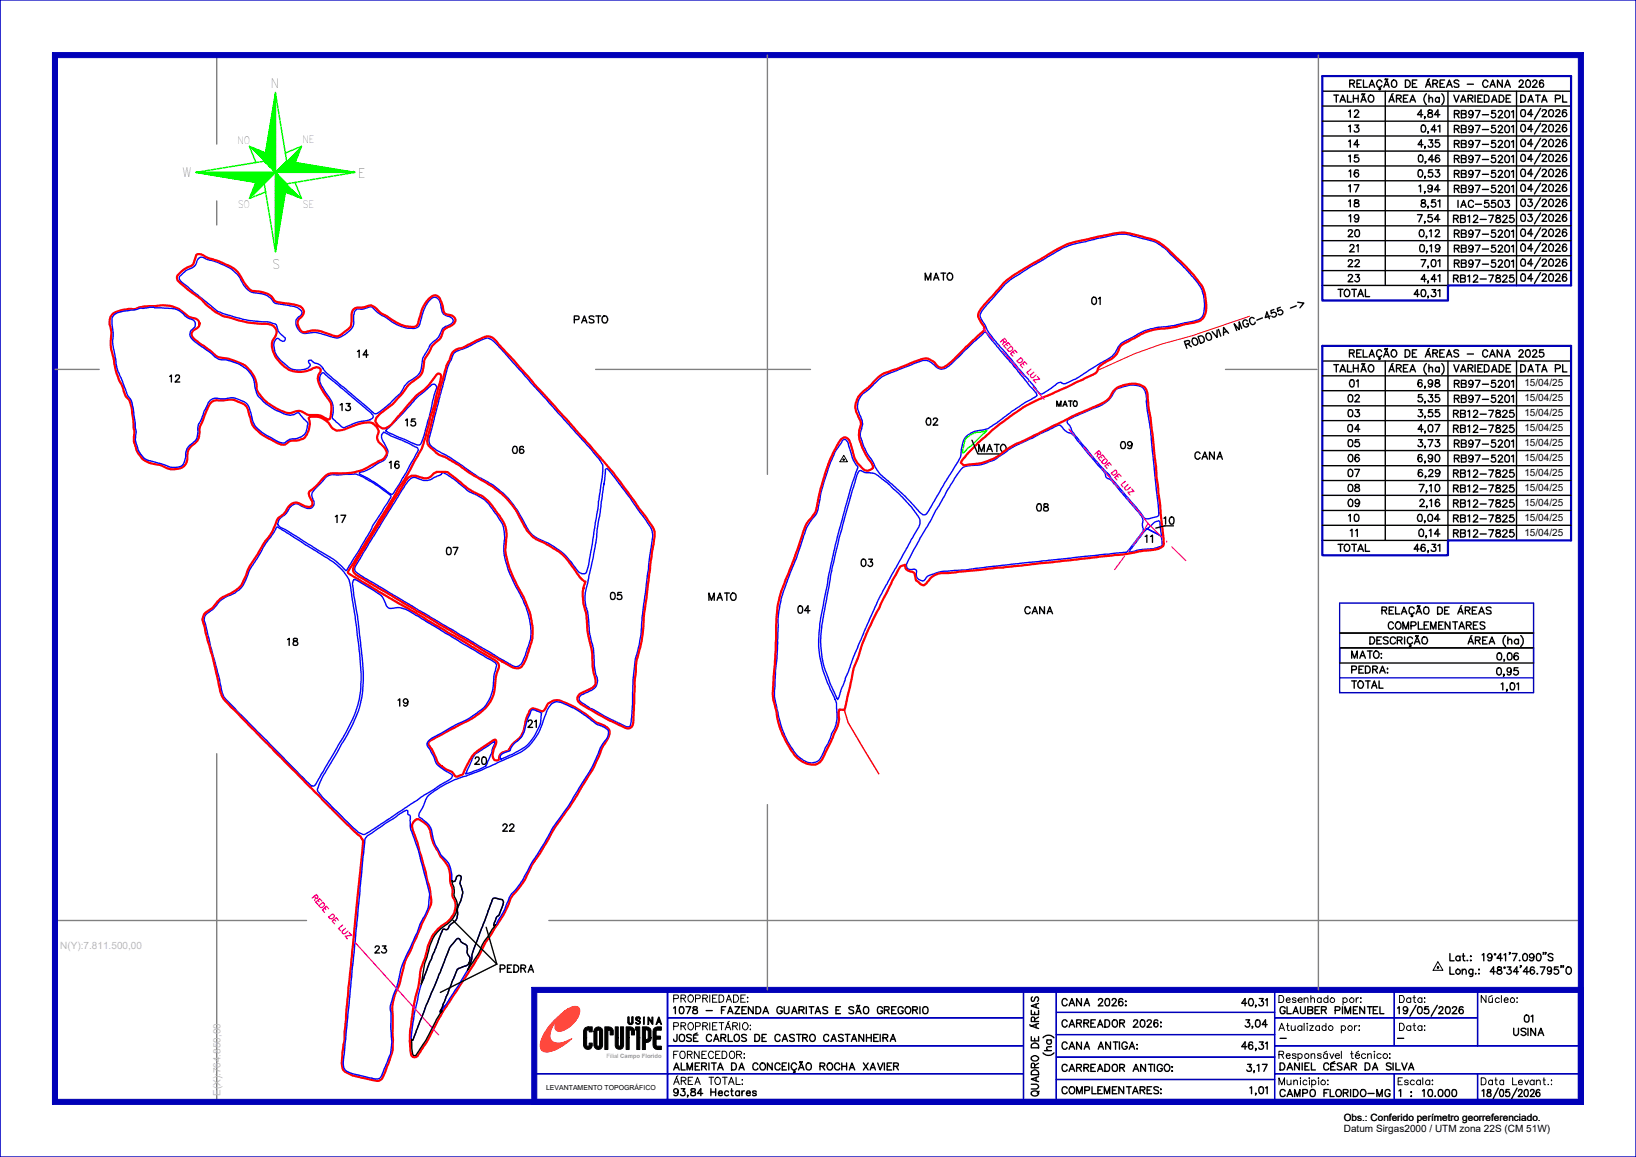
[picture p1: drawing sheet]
<svg xmlns="http://www.w3.org/2000/svg" width="297mm" height="210mm" viewBox="0 0 297 210" stroke-linecap="round" stroke-linejoin="round" font-family="sans-serif">
<defs><g id="words">
<g font-size="2.4">
<text x="49.1" y="16">N</text>
<text x="33.1" y="32.1">W</text>
<text x="65" y="32.4">E</text>
<text x="49.4" y="48.8">S</text>
</g>
<g font-size="1.9">
<text x="43.1" y="26.1">NO</text>
<text x="54.9" y="26">NE</text>
<text x="43.2" y="37.7">SO</text>
<text x="54.9" y="37.7">SE</text>
</g>
<g font-size="1.8">
<text x="245" y="15.8">RELAÇÃO DE ÁREAS - CANA 2026</text>
<text x="242.1" y="18.5">TALHÃO</text>
<text x="244.8" y="21.3">12</text>
<text x="244.8" y="24">13</text>
<text x="252.1" y="18.5">ÁREA (ha)</text>
<text x="257.3" y="21.3">4,84</text>
<text x="258" y="24">0,41</text>
<text x="263.9" y="18.5">VARIEDADE</text>
<text x="264" y="21.4">RB97-5201</text>
<text x="276.1" y="18.5">DATA PL</text>
<text x="276.1" y="21.2">04/2026</text>
<text x="276.1" y="23.9">04/2026</text>
<text x="244.8" y="26.7">14</text>
<text x="244.8" y="29.4">15</text>
<text x="257.4" y="26.7">4,35</text>
<text x="257.5" y="29.4">0,46</text>
<text x="264" y="29.5">RB97-5201</text>
<text x="264" y="26.8">RB97-5201</text>
<text x="264" y="24.1">RB97-5201</text>
<text x="276.1" y="26.6">04/2026</text>
<text x="276.1" y="29.3">04/2026</text>
<text x="244.8" y="34.8">17</text>
<text x="244.9" y="32.1">16</text>
<text x="257.4" y="32.1">0,53</text>
<text x="257.6" y="34.8">1,94</text>
<text x="264" y="32.2">RB97-5201</text>
<text x="264" y="34.9">RB97-5201</text>
<text x="276.1" y="32">04/2026</text>
<text x="276.1" y="34.7">04/2026</text>
<text x="244.8" y="37.5">18</text>
<text x="244.9" y="40.3">19</text>
<text x="257.3" y="40.3">7,54</text>
<text x="258" y="37.6">8,51</text>
<text x="263.9" y="40.4">RB12-7825</text>
<text x="264.7" y="37.6">IAC-5503</text>
<text x="276.1" y="37.5">03/2026</text>
<text x="276.1" y="40.2">03/2026</text>
<text x="244.7" y="43">20</text>
<text x="245" y="45.7">21</text>
<text x="257.6" y="43">0,12</text>
<text x="257.7" y="45.7">0,19</text>
<text x="264" y="43.1">RB97-5201</text>
<text x="264" y="45.8">RB97-5201</text>
<text x="276.1" y="42.9">04/2026</text>
<text x="276.1" y="45.6">04/2026</text>
<text x="168" y="50.8">MATO</text>
<text x="242.9" y="53.8">TOTAL</text>
<text x="244.7" y="48.4">22</text>
<text x="244.7" y="51.1">23</text>
<text x="256.7" y="53.8">40,31</text>
<text x="258" y="48.4">7,01</text>
<text x="258" y="51.1">4,41</text>
<text x="263.9" y="51.2">RB12-7825</text>
<text x="264" y="48.5">RB97-5201</text>
<text x="276.1" y="48.3">04/2026</text>
<text x="276.1" y="51">04/2026</text>
<text x="104.3" y="58.6">PASTO</text>
<text x="198.2" y="55.3">01</text>
<text x="64.9" y="64.9">14</text>
<text x="215.5" y="63.2" transform="rotate(-20 215.5 63.2)">RODOVIA M GC-455 -&gt;</text>
<text x="245" y="64.8">RELAÇÃO DE ÁREAS - CANA 2025</text>
<text x="30.8" y="69.3">12</text>
<text x="242.1" y="67.5">TALHÃO</text>
<text x="245" y="70.2">01</text>
<text x="252.1" y="67.5">ÁREA (ha)</text>
<text x="257.4" y="70.2">6,98</text>
<text x="263.9" y="67.5">VARIEDADE</text>
<text x="264" y="70.3">RB97-5201</text>
<text x="276.1" y="67.5">DATA PL</text>
<text x="276.7" y="70.1">15/04/25</text>
<text x="61.7" y="74.5">13</text>
<text x="73.6" y="77.3">15</text>
<text x="168.1" y="77.2">02</text>
<text x="244.7" y="72.9">02</text>
<text x="244.7" y="75.6">03</text>
<text x="257.4" y="72.9">5,35</text>
<text x="257.4" y="75.6">3,55</text>
<text x="263.9" y="75.7">RB12-7825</text>
<text x="264" y="73">RB97-5201</text>
<text x="276.7" y="72.8">15/04/25</text>
<text x="276.7" y="75.6">15/04/25</text>
<text x="93" y="82.3">06</text>
<text x="177.7" y="82">MATO</text>
<text x="203.4" y="81.4">09</text>
<text x="216.9" y="83.4">CANA</text>
<text x="244.7" y="78.4">04</text>
<text x="244.7" y="81.1">05</text>
<text x="244.7" y="83.8">06</text>
<text x="257.4" y="78.4">4,07</text>
<text x="257.4" y="81.1">3,73</text>
<text x="257.4" y="83.8">6,90</text>
<text x="263.9" y="78.5">RB12-7825</text>
<text x="264" y="81.2">RB97-5201</text>
<text x="264" y="83.9">RB97-5201</text>
<text x="276.7" y="78.3">15/04/25</text>
<text x="276.7" y="81">15/04/25</text>
<text x="276.7" y="83.7">15/04/25</text>
<text x="70.7" y="85">16</text>
<text x="244.7" y="86.5">07</text>
<text x="244.7" y="89.2">08</text>
<text x="257.5" y="86.5">6,29</text>
<text x="257.6" y="89.2">7,10</text>
<text x="263.9" y="86.6">RB12-7825</text>
<text x="263.9" y="89.3">RB12-7825</text>
<text x="276.7" y="86.4">15/04/25</text>
<text x="276.7" y="89.1">15/04/25</text>
<text x="60.9" y="94.8">17</text>
<text x="188.2" y="92.8">08</text>
<text x="211.3" y="95.1">10</text>
<text x="244.7" y="91.9">09</text>
<text x="244.8" y="94.6">10</text>
<text x="257.3" y="94.6">0,04</text>
<text x="257.7" y="91.9">2,16</text>
<text x="263.9" y="92">RB12-7825</text>
<text x="263.9" y="94.7">RB12-7825</text>
<text x="276.7" y="91.8">15/04/25</text>
<text x="276.7" y="94.6">15/04/25</text>
<text x="81" y="100.7">07</text>
<text x="207.9" y="98.4">11</text>
<text x="242.9" y="100.1">TOTAL</text>
<text x="245.1" y="97.4">11</text>
<text x="256.7" y="100.1">46,31</text>
<text x="257.6" y="97.4">0,14</text>
<text x="263.9" y="97.5">RB12-7825</text>
<text x="276.7" y="97.3">15/04/25</text>
<text x="156.3" y="102.8">03</text>
<text x="110.8" y="108.8">05</text>
<text x="128.7" y="109">MATO</text>
<text x="144.9" y="111.3">04</text>
<text x="186.1" y="111.4">CANA</text>
<text x="250.9" y="111.4">RELAÇÃO DE ÁREAS</text>
<text x="52.2" y="117.1">18</text>
<text x="245.4" y="119.5">MATO:</text>
<text x="248.7" y="116.9">DESCRIÇÃO</text>
<text x="252" y="114.2">COMPLEMENTARES</text>
<text x="266.5" y="116.9">ÁREA (ha)</text>
<text x="271.8" y="119.8">0,06</text>
<text x="245.4" y="124.9">TOTAL</text>
<text x="245.4" y="122.2">PEDRA:</text>
<text x="271.7" y="122.5">0,95</text>
<text x="272.5" y="125.2">1,01</text>
<text x="72.3" y="128.2">19</text>
<text x="95.8" y="132">21</text>
<text x="86.2" y="138.7">20</text>
<text x="91.3" y="150.9">22</text>
<text x="68" y="173">23</text>
<text x="90.8" y="176.5">PEDRA</text>
<text x="263.2" y="174.4">Lat.: 19°41'7.090&quot;S</text>
<text x="263.2" y="176.8">Long.: 48°34'46.795&quot;O</text>
<text x="122.3" y="184">1078 - FAZENDA GUARITAS E SÃO GREGORIO</text>
<text x="122.3" y="181.9">PROPRIEDADE:</text>
<text x="192.8" y="182.6">CANA 2026:</text>
<text x="225.4" y="182.6">40,31</text>
<text x="232.2" y="182">Desenhado por:</text>
<text x="232.4" y="184">GLAUBER PIMENTEL</text>
<text x="253.7" y="184">19/05/2026</text>
<text x="254.1" y="182">Data:</text>
<text x="268.9" y="182">Núcleo:</text>
<text x="276.7" y="185.5">01</text>
<text x="122.3" y="189">JOSÉ CARLOS DE CASTRO CASTANHEIRA</text>
<text x="122.3" y="186.9">PROPRIETÁRIO:</text>
<text x="190.9" y="191.6" transform="rotate(-90 190.9 191.6)">(ha)</text>
<text x="192.8" y="186.4">CARREADOR 2026:</text>
<text x="192.8" y="190.4">CANA ANTIGA:</text>
<text x="225.4" y="190.4">46,31</text>
<text x="226" y="186.4">3,04</text>
<text x="232.2" y="187">Atualizado por:</text>
<text x="232.4" y="189">-</text>
<text x="253.7" y="189">-</text>
<text x="254.1" y="187">Data:</text>
<text x="274.8" y="188">USINA</text>
<text x="122.3" y="194.2">ALMERITA DA CONCEIÇÃO ROCHA XAVIER</text>
<text x="122.3" y="192.1">FORNECEDOR:</text>
<text x="122.3" y="196.8">ÁREA TOTAL:</text>
<text x="192.8" y="194.5">CARREADOR ANTIGO:</text>
<text x="226.3" y="194.5">3,17</text>
<text x="232.2" y="192.1">Responsável técnico:</text>
<text x="232.2" y="196.9">Municipio:</text>
<text x="232.4" y="194.2">DANIEL CÉSAR DA SILVA</text>
<text x="253.8" y="196.9">Escala:</text>
<text x="268.9" y="196.9">Data Levant.:</text>
<text x="122.3" y="198.9">93,84 Hectares</text>
<text x="188.5" y="198.9" transform="rotate(-90 188.5 198.9)">QUADRO DE ÁREAS</text>
<text x="192.8" y="198.5">COMPLEMENTARES:</text>
<text x="226.9" y="198.5">1,01</text>
<text x="232.4" y="199">CAMPO FLORIDO-MG</text>
<text x="244" y="203.4">Obs.: Conferido perímetro georreferenciado.</text>
<text x="254" y="199">1 : 10.000</text>
<text x="269.1" y="199">18/05/2026</text>
<text x="244" y="205.5">Datum Sirgas2000 / UTM zona 22S (CM 51W)</text>
</g>
<g font-size="1.8" fill="#bababa">
<text x="10.9" y="172.2">N(Y):7.811.500,00</text>
<text x="40" y="198.9" transform="rotate(-90 40 198.9)">E(X):764.850,00</text>
</g>
<g font-size="1.4" fill="#f0f">
<text x="181.6" y="62.1" transform="rotate(49 181.6 62.1)">REDE DE LUZ</text>
<text x="198.8" y="82.4" transform="rotate(49 198.8 82.4)">REDE DE LUZ</text>
<text x="56.7" y="163" transform="rotate(49 56.7 163)">REDE DE LUZ</text>
</g>
<text font-size="1.4" x="191.8" y="73.8">MATO</text>
<text font-size="1.3" x="99.1" y="197.8">LEVANTAMENTO TOPOGRÁFICO</text>
<text font-size="1.1" fill="#989898" x="110.1" y="192.1">Filial Campo Florido</text>
</g></defs>
<!-- layer: 0114001078006 -->
<path d="M82.5 64.1l5-2.4a1.81 1.81 0 0 1 2.5 .6l15 16.7a40.2 40.2 0 0 1 4.4 5.3 33.7 33.7 0 0 1-.8 6.8l-.1 1.3-1.1 6.9a18.2 18.2 0 0 1-1.1 4.7 1.29 1.29 0 0 1-1.6-.6 13.3 13.3 0 0 0-7.2-5.7 5.6 5.6 0 0 1-2.4-3.1 16.8 16.8 0 0 0-8.5-8.1l-2-1.5a29.7 29.7 0 0 0-5.1-3.2 2.53 2.53 0 0 1-1.7-1.9l2.3-8.8a30.2 30.2 0 0 1 2.2-6.8z" fill="none" stroke="#00f" stroke-width=".25"/>
<!-- layer: 0114001078005 -->
<path d="M110 85.1l.2-.1 .8 .9 5.9 8a6.9 6.9 0 0 1 1.6 3.2l-1.9 14.9a32 32 0 0 1-1.3 8l-.4 3.2-.1 4.5a14.2 14.2 0 0 1-.5 4.1 1.69 1.69 0 0 1-1.6-.4l-2.6-1.3-2.5-1.4-.5-.1-1-.7a1.17 1.17 0 0 1-.9-1.4l.4-.4 1.4-.6a2.05 2.05 0 0 0 1.1-3.2l-.1-.9a23.5 23.5 0 0 0-.9-6.3l-.2-2a7.7 7.7 0 0 0-.6-3 9.6 9.6 0 0 1 .5-4.7l.5-2.5a54 54 0 0 0 1.3-8.3l.4-1.7z" fill="none" stroke="#00f" stroke-width=".25"/>
<!-- layer: 0114001078007 -->
<path d="M74 87.4a1.46 1.46 0 0 1 2.3-.4 2.68 2.68 0 0 0 2.7-.4l1-.4 .3-.5a22.7 22.7 0 0 1 5 3.6 7.8 7.8 0 0 1 4.6 3.8l.3 .5a6.4 6.4 0 0 1 1.3 5.5 14.3 14.3 0 0 0 1.8 6.7 20 20 0 0 1 3 7.9l.1 .7a7.2 7.2 0 0 1-.8 3.7l-.5 1.5a1.43 1.43 0 0 1-.9 1.2 1.43 1.43 0 0 1-1.5-.2l-26.5-15.7a3.8 3.8 0 0 1-1.8-1.5l.1-.6 2.5-4.3z" fill="none" stroke="#00f" stroke-width=".25"/>
<!-- layer: 0114001078004 -->
<path d="M152.9 80a.55 .55 0 0 1 .6-.2 .55 .55 0 0 1 .4 .4l.1 .3a10.7 10.7 0 0 0 1.3 3.7 .82 .82 0 0 1 .2 1.3l-1.1 3.2-2.4 8.7-1.5 6.7-.7 3.7a41.1 41.1 0 0 0-1.2 9.5 26.8 26.8 0 0 0 3.2 10l.1 .3a11.6 11.6 0 0 1-.2 4.2l-2.2 4.8a2.39 2.39 0 0 1-4.1 1.1 10.5 10.5 0 0 1-2.6-3.6 26.6 26.6 0 0 1-2.2-8.4l.6-9a33.7 33.7 0 0 1 .6-7.6l.4-1.6 1.2-3.3a44.1 44.1 0 0 0 2.5-7 9.9 9.9 0 0 1 2.3-3.9l.2-.5a42.1 42.1 0 0 1 3.5-11.2l.8-1.2z" fill="none" stroke="#00f" stroke-width=".25"/>
<!-- layer: 0114001078003 -->
<path d="M155.9 85.5l.3-.1a5.9 5.9 0 0 0 2.6 .5l2.3 1.7 1.9 1.9 2.5 2.6 .5 .8a2.58 2.58 0 0 1 .9 2.6l-7.5 13.5-4.4 10.2-2.9 7.8a30.3 30.3 0 0 1-2.9-7.7 27.4 27.4 0 0 1 .8-10.1l1.1-6.1 1.3-5.6 2.4-8.6 .8-2.6z" fill="none" stroke="#00f" stroke-width=".25"/>
<!-- layer: 0114001078002 -->
<path d="M156.6 71.5l1.8-1.5a8.2 8.2 0 0 1 4.5-2.8l3.6-1.4a2.43 2.43 0 0 1 3.3 .6 1.57 1.57 0 0 0 2.4 .1l4.7-4.5 1.7-1.6 .3-.1 5.7 6.8 2.5 3.1a3.2 3.2 0 0 1 1.1 1.6l-4.4 2.8-2.9 2.2a5.8 5.8 0 0 1-2.3 1.2l-1.1 .2a3.3 3.3 0 0 0-2.9 3.1 5.3 5.3 0 0 1-1.4 3.6l-5 8.4a.74 .74 0 0 1-1.1-.2l-.7-.8a59.1 59.1 0 0 0-6.7-6.4l-.7-1-.6-1.1a10.5 10.5 0 0 1-2.2-5.1l.2-.7a3.4 3.4 0 0 0-.4-3 3.1 3.1 0 0 1 .6-3.5z" fill="none" stroke="#00f" stroke-width=".25"/>
<!-- layer: 0114001078001 -->
<path d="M182.4 51.6l1.5-1.2 5-3a22.2 22.2 0 0 1 6.7-3.3l4.3-.9a12.6 12.6 0 0 1 5.1-.6l.6 .2a21.1 21.1 0 0 1 4.6 1.4 27.2 27.2 0 0 1 4.5 4.1l.9 .9a14.1 14.1 0 0 1 2.7 3.6l.1 .3a6.7 6.7 0 0 1-.2 4.4v.1a6.1 6.1 0 0 1-3.2 1l-2.8 .6a12.5 12.5 0 0 0-7.1 2.3l-.3 .1a3.9 3.9 0 0 0-2.4 2.5l-.7 .7-3.7 2.2a15.9 15.9 0 0 1-4.8 2.6h-.1a.92 .92 0 0 0-1.5 .3l-1.8 1.2a.95 .95 0 0 1-.9 .4l-.6-.5-1.6-2.2-5.4-6.2a13.3 13.3 0 0 1-2.8-4l-.2-.4a1.4 1.4 0 0 1 .3-2.2z" fill="none" stroke="#00f" stroke-width=".25"/>
<!-- layer: MATO -->
<path d="M175.3 79.6l.5-.4a3.4 3.4 0 0 1 2.5-.8l.8-.3-2.5 2.6-1.8 1.5v-.8z" fill="none" stroke="#0f0" stroke-width=".25"/>
<!-- layer: 0114001078 -->
<path d="M82.1 64l.8-.6 1.1-.3 2.5-1.3a4 4 0 0 1 2.5-.7 4.6 4.6 0 0 1 1.8 1.7l12.4 13.7 6 6.9a89.4 89.4 0 0 1 7.2 9.3l1 1.4a5.5 5.5 0 0 1 1.4 2.9l-1.8 14.1a31.7 31.7 0 0 1-1.5 9l-.3 4-.2 6.3a1.33 1.33 0 0 1-1.1 1.8l-3.3-1.4-3.7-2.1a3.7 3.7 0 0 1-2.1-1.8 1.46 1.46 0 0 1 1.3-1.4 2.93 2.93 0 0 0 2-1.5v-.7a13.6 13.6 0 0 1-.6-4.6l-.8-3.8-.4-3.8a8.8 8.8 0 0 1-.4-4.6l.4-.9h-.2a6.1 6.1 0 0 1-1.8-2.3 13.6 13.6 0 0 0-6.9-5.4l-1.1-.9a15.3 15.3 0 0 1-2.6-4.2 18.4 18.4 0 0 0-7-6.1l-1.8-1.1-1.7-1.2-2.3-1.4a5.3 5.3 0 0 1-2.6-1.6 1.89 1.89 0 0 1-.6-2.5l2.2-8.4a32.5 32.5 0 0 1 2.1-6.2zM156.1 71.6l1.6-1.2 .9-1.1a6 6 0 0 1 3.4-2.1l3.4-1.3a5.8 5.8 0 0 1 3.1-.8l.9 .5 .7 .7a1.26 1.26 0 0 0 1.9-.1l6.3-6a.76 .76 0 0 0 .1-1.3l-.2-.3a1.83 1.83 0 0 1-.4-2.1l.8-1.1 2.7-2.9a16.2 16.2 0 0 1 5.3-4.1l3.6-2.1a14.8 14.8 0 0 1 7.3-2.9l3.1-.7a9.2 9.2 0 0 1 5.3-.1l1.6 .4a8.8 8.8 0 0 1 5.4 3.1 32.6 32.6 0 0 1 5.5 6.1 9 9 0 0 1 .4 4.7 2.36 2.36 0 0 1-2.3 1.7l-.8 .2a30.9 30.9 0 0 1-6.2 1 27.3 27.3 0 0 0-5.4 2.5l-.9 .8a3.5 3.5 0 0 1-2.3 2.5 2.7 2.7 0 0 0-1.8 1.9l-.1 .2-2.4 1.2-7.8 3.5a38 38 0 0 0-8.5 5.6l-1.2 1a29.5 29.5 0 0 0-4.7 5l.6 .5 .4-.1a10.9 10.9 0 0 0 7.5-2.9l1.7-1 3.8-1.8 6.3-3.2 2.9-1.2a11.2 11.2 0 0 0 3.8-2.1 3.7 3.7 0 0 1 3.7-2.5 2.78 2.78 0 0 1 3.1 1.2l1 7.8 .7 6v1.9l.7 5.3 .7 6.8-.2 .4a5 5 0 0 1-3.3 .8 63.8 63.8 0 0 1-9.4 1.3l-16.3 1.8-10.8 1a3.4 3.4 0 0 0-3.1 1.9 .91 .91 0 0 1-1.5-.2l-.4-.3-.2-1.2a2.03 2.03 0 0 0-1.3-.7l-.4-.4-.1-.6-.9 .3-1.4 2.6-2.8 5.6a47.1 47.1 0 0 0-3.6 8.8 16.4 16.4 0 0 0-1.3 4.9l-1 4.2-.9-.1-.1 .3a6.1 6.1 0 0 1-1 4.3l-1.1 2.4a7 7 0 0 1-1.6 2.7 3 3 0 0 1-3.1-.4 9.9 9.9 0 0 1-3.2-4.4 13.7 13.7 0 0 1-1.4-4.8 10.1 10.1 0 0 1-.5-5.5l.4-5.9a41.9 41.9 0 0 1 .7-9l.3-1.1 2.3-5.8 1.6-4.5a6.4 6.4 0 0 1 1.8-3.4 4.3 4.3 0 0 0 1-2.6l.3-1.7a29.2 29.2 0 0 1 3.9-9.7 .87 .87 0 0 1 .9-.3 .87 .87 0 0 1 .7 .8l.4 1.4a4.8 4.8 0 0 0 2.6 3.8l.9-.3a.48 .48 0 0 0 .3-.4 .48 .48 0 0 0-.2-.4l-.2-.4a10.5 10.5 0 0 1-2.2-5.1l.3-1.5a2.09 2.09 0 0 0-.4-1.8 3.4 3.4 0 0 1 .3-3.9zM74.1 86.7a2.2 2.2 0 0 1 2.3 0 1.76 1.76 0 0 0 2.3-.8 3.5 3.5 0 0 1 2.8-.1l2.1 1.7a12 12 0 0 0 4.1 2.6 17.1 17.1 0 0 1 4.1 5.5 12.3 12.3 0 0 1-.1 4.2 22.2 22.2 0 0 0 3.4 8.6 13.8 13.8 0 0 1 1.4 7.9l-.5 1.6a6.6 6.6 0 0 1-1.5 3.3 2.63 2.63 0 0 1-2.6-.7l-25.7-15.2a4.4 4.4 0 0 1-2.1-1.7v-.1a11.4 11.4 0 0 1 2-4l5.1-8.3z" fill="none" stroke="#f00" stroke-width=".4"/>
<!-- layer: ESTRADA -->
<path d="M226.8 57.4l-10.4 3.6-5.6 1.5-4.8 1.7-6.8 3.1" fill="none" stroke="#f00" stroke-width=".18"/>
<path d="M153.3 128.9l.6 2.2 5.6 9.4" fill="none" stroke="#f00" stroke-width=".25"/>
<!-- layer: TEXTO -->
<path d="M153 83.4h.2zM153.1 83.4l.1-.1v.1zM153.1 83.5l.1-.1zM153.2 82.6l.6 1.2h-1.3zM153.2 83.3v.1zM153.2 83.4h.1zM153.2 83.4h.1l-.1 .1zM153.2 83.4v.1z" fill="none" stroke="#000" stroke-width=".18"/>
<path d="M153 83.4h.2zM153.1 83.4l.1-.1v.1zM153.2 83.3v.1zM153.2 83.4h.1zM153.2 83.4h.1l-.1 .1zM153.2 83.4v.1zM153.1 83.5l.1-.1zM153 83.4h.2l-.1 .1z" fill="#000"/>
<!-- layer: QUADRO_DE_AREAS_CANA_2025 -->
<g fill="none" stroke="#000" stroke-width=".25">
<path d="M240.1 16.6h45.1M240.1 19.2h45.1M251.5 16.6v35.2M262.9 16.6v35.2h-22.8M275.3 16.6v35.2M240.1 22h45.1M240.1 24.7h45.1M240.1 27.4h45.1M240.1 30.1h45.1M240.1 32.8h45.1M240.1 35.6h45.1M240.1 38.2h45.1"/>
<path d="M240.1 41h45.1M240.1 43.7h45.1M240.1 46.4h45.1"/>
</g>
<path d="M240.1 13.8h45.1v38h-22.3v2.8h-22.8z" fill="none" stroke="#0000b8" stroke-width=".4"/>
<!-- layer: 0114001078008 -->
<path d="M174.4 85.2a2.81 2.81 0 0 1 2.4-.7 10 10 0 0 0 5.5-2.2 18.2 18.2 0 0 1 5.1-2.8l4.2-2.1a.79 .79 0 0 1 1.4 .3l.4 .5 .6 .3a2.61 2.61 0 0 1 1.7 1.6l4 4.7a2.74 2.74 0 0 1 1.1 1.8l.1 .2a3 3 0 0 1 1.6 1.2l3.9 4.7a2.35 2.35 0 0 1 1 2.1v.6a1.3 1.3 0 0 1-.4 1.7l-1.8 2.4a1.41 1.41 0 0 1-1.6 .8l-23.9 2.6a63.5 63.5 0 0 1-8.8 .8l-.7 .2a3.9 3.9 0 0 0-2.1 1 .84 .84 0 0 1-1.5 .1 1.85 1.85 0 0 1-.2-1.4l-.3-.3a1.35 1.35 0 0 1-1.5-.4v-.5l1.1-2.3 5-8.8a46.3 46.3 0 0 1 3.7-6.1z" fill="none" stroke="#00f" stroke-width=".25"/>
<!-- layer: 0114001078009 -->
<path d="M193.8 76.3l1.3-.7 2.7-1.2a9 9 0 0 0 3.6-2 5.2 5.2 0 0 1 1.7-1.9 6.7 6.7 0 0 1 3.5-.5 1.87 1.87 0 0 1 1.5 2l.2 2.2a72.4 72.4 0 0 1 1.1 9.6l.9 8.3a2.3 2.3 0 0 1-.1 1.6l-.8 .2a1.84 1.84 0 0 1-1.8 .1l-.8-1.2-4.7-5.5-.7-1-1.6-1.7-3.3-4a15 15 0 0 1-2.5-3.5l-.2-.3z" fill="none" stroke="#00f" stroke-width=".25"/>
<!-- layer: 0114001078010 -->
<path d="M208.3 96l.7-.7a1.47 1.47 0 0 1 1.5-.7l.3 2.8z" fill="none" stroke="#00f" stroke-width=".25"/>
<!-- layer: 0114001078011 -->
<path d="M207.5 96.7l.8-.7 2.5 1.4 .1 1a.57 .57 0 0 1-.5 .9 5.7 5.7 0 0 1-3 .4l-2.4 .6 .2-.5z" fill="none" stroke="#00f" stroke-width=".25"/>
<!-- layer: REDE_DE_LUZ -->
<g fill="none" stroke="#f0f" stroke-width=".25">
<path d="M178.5 59.6l1.9 2.3M181.2 62.8h.1M182 63.8l4 4.5M187.6 70.2l2 2.3M194 77.9l1.2 1.3M196 80.2h.1M196.8 81.2l1.6 1.9M201.2 86.4l1.8 2.1M204.6 90.4l3.8 4.6M208.4 95l2.5 2.5M208.4 95l-.9 1.6-1.8 2.4M211.8 98.4h.1"/>
<path d="M212.7 99.3l2.6 2.4M204.1 101l-1.7 2.4M204.9 100h.1"/>
</g>
<!-- layer: 0 -->
<path d="M211.5 95.4l-1.7 .5" fill="none" stroke="#000" stroke-width=".25"/>
<!-- layer: TEXTO -->
<path d="M176.5 79.9l1 2.5h3.9" fill="none" stroke="#000" stroke-width=".25"/>
<!-- layer: 0 -->
<path d="M39.3 10v16.2M39.3 36.5v4.3M39.3 136.8v63.2M10 167.1h45.6M99.6 167.1h187.4" fill="none" stroke="#808080" stroke-width=".25"/>
<!-- layer: MARGEM -->
<path d="M0 0h297v210h-297z" fill="none" stroke="#0000b8" stroke-width=".25"/>
<path d="M9.5 9.5h277.9l-.9 1h-276.1z" fill="none" stroke="#0000b8" stroke-width=".18"/>
<path d="M9.5 9.5h277.9l-.9 1h-276.1z" fill="#0000b8"/>
<path d="M9.5 9.5l.9 1v189l-.9 .9z" fill="none" stroke="#0000b8" stroke-width=".18"/>
<path d="M9.5 9.5l.9 1v189l-.9 .9z" fill="#0000b8"/>
<path d="M10.4 199.5h276.1l.9 .9h-277.9z" fill="none" stroke="#0000b8" stroke-width=".18"/>
<path d="M10.4 199.5h276.1l.9 .9h-277.9z" fill="#0000b8"/>
<path d="M287.4 9.5v190.9l-.9-.9v-189z" fill="none" stroke="#0000b8" stroke-width=".18"/>
<path d="M287.4 9.5v190.9l-.9-.9v-189z" fill="#0000b8"/>
<!-- layer: SETA_NORTE -->
<g fill="none" stroke="#0f0" stroke-width=".25">
<path d="M50 17h.1M50 17.1h.1M50 16.9v28.8M50 17.2v.1M50 17.3l-.1 .1M50 17.5l-.1 .1M50 17.6l-.1 .1M50 17.7l-.1 .2M50 17.8l-.2 .2M50 18l-.2 .2M50 18.1l-.2 .2M50 18.2l-.2 .3"/>
<path d="M50 18.3l-.3 .3M50 18.5l-.3 .3M50 18.6l-.3 .3M50 18.7l-.3 .4M50 18.8l-.4 .4M50 19l-.4 .4M50 19.1l-.4 .5M50 19.2l-.4 .5M50 19.3l-.5 .6M50 19.5l-.5 .5M50 19.6l-.5 .6M50 19.8l-.5 .5"/>
<path d="M50 19.9l-.6 .6M35.6 31.3l12.4-2 2-12.4 2 12.4 12.4 2-12.4 2.1-2 12.3-2-12.3zM35.6 31.3h28.8M35.6 31.3h.1M35.7 31.3h.1M35.9 31.3h-.1M36 31.3l-.1 .1M36.1 31.3l-.1 .1M36.2 31.3v.1M36.4 31.3l-.1 .1M36.5 31.3l-.1 .1M36.7 31.3l-.2 .1"/>
<path d="M36.8 31.3l-.2 .2M36.9 31.3l-.2 .2M37.1 31.3l-.2 .2M37.2 31.3l-.2 .2M37.3 31.3l-.2 .2M37.4 31.3l-.2 .3M37.6 31.3l-.3 .3M37.7 31.3l-.3 .3M37.8 31.3l-.3 .3M37.9 31.3l-.3 .3M38.1 31.3l-.4 .3M38.2 31.3l-.4 .4"/>
<path d="M38.3 31.3l-.4 .4M38.4 31.3l-.4 .4M38.6 31.3l-.5 .4M38.7 31.3l-.4 .4M38.8 31.3l-.4 .4M38.9 31.3l-.4 .5M39.1 31.3l-.5 .5M39.2 31.3l-.5 .5M39.3 31.3l-.5 .5M39.4 31.3l-.5 .5M39.6 31.3l-.6 .6M39.7 31.3l-.6 .6"/>
<path d="M39.9 31.3l-.7 .6M40 31.3l-.7 .6M40.1 31.3l-.7 .6M40.2 31.3l-.7 .6M40.4 31.3l-.7 .7M40.5 31.3l-.7 .7M40.6 31.3l-.7 .7M40.7 31.3l-.7 .7M40.9 31.3l-.8 .7M41 31.3l-.8 .7M41.1 31.3l-.8 .8M41.2 31.3l-.7 .8"/>
<path d="M41.4 31.3l-.8 .8M41.5 31.3l-.8 .8M41.6 31.3l-.8 .8M41.7 31.3l-.8 .9M41.9 31.3l-.9 .9M42 31.3l-.9 .9M42.1 31.3l-.9 1M42.2 31.3l-.9 1M42.4 31.3l-1 1M42.5 31.3l-1 1M42.6 31.3l-1 1M42.7 31.3l-1 1"/>
<path d="M42.9 31.3l-1 1.1M43 31.3l-1 1.1M43.2 31.3l-1.1 1.1M43.3 31.3l-1.1 1.1M43.4 31.3l-1.1 1.1M43.5 31.3l-1.1 1.2M43.7 31.3l-1.2 1.2M43.8 31.3l-1.2 1.2M43.9 31.3l-1.2 1.2M44 31.3l-1.2 1.2M44.2 31.3l-1.3 1.2M44.3 31.3l-1.2 1.3"/>
<path d="M44.4 31.3l-1.2 1.3M44.6 31.3l-1.3 1.3M44.7 31.3l-1.3 1.3M44.8 31.3l-1.3 1.3M44.9 31.3l-1.3 1.3M45.1 31.3l-1.4 1.4M45.2 31.3l-1.4 1.4M45.3 31.3l-1.4 1.4M45.4 31.3l-1.3 1.4M45.5 26.7l2.5 2.5 2-2.1M45.6 31.3l-1.4 1.4M45.7 31.3l-1.4 1.5"/>
<path d="M45.7 26.8l2.3 2.3M45.8 31.3l-1.4 1.5M45.9 26.8l2.1 2.1M45.9 31.3l-1.4 1.5M46.1 31.3l-1.5 1.5M46.2 31.3l-1.5 1.5M46.3 27l1.7 1.7M46.4 31.3l-1.6 1.5M46.5 31.3l-1.6 1.6M46.5 27.1l1.6 1.5M46.6 31.3l-1.6 1.6M46.6 33.1l-.2 .3"/>
<path d="M46.7 31.3l-1.6 1.6M46.7 33.1l-.4 .5M46.8 33.2l-.6 .6M46.9 31.3l-1.7 1.6M46.9 27.2l1.2 1.2M47 31.3l-1.7 1.6M47.1 31.3l-1.6 1.6M47.1 27.3l1 1M47.2 31.3l-1.6 1.7M47.4 31.3l-1.7 1.7M47.5 31.3l-1.7 1.7M47.5 33.3l-1.9 1.9"/>
<path d="M47.5 27.5l.6 .6M47.6 31.3l-1.7 1.7M47.7 31.3l-1.7 1.7M47.7 27.6l.5 .4M47.9 31.3l-1.8 1.8M47.9 27.7l.3 .2M48 31.3l-1.7 1.8M48 29.3l2 2M48.1 31.3l-1.7 1.8M48.1 27.7l.1 .1M48.2 31.3l-1.7 1.8-1.2 2.9M48.2 34.8l-2.9 1.2"/>
<path d="M48.4 31.3l-1.9 1.9M48.5 31.3l-1.8 1.8M48.6 31.3l-1.8 1.9M48.7 31.3l-2.6 2.7M48.9 31.3l-2.9 2.9M49 31.3l-3.1 3.1M49.1 31.3l-3.3 3.3M49.2 31.3l-3.4 3.5M49.4 31.3l-3.7 3.7M49.5 31.3l-1.9 2M49.7 31.3l-4.2 4.1M49.8 31.3l-4.4 4.3"/>
<path d="M49.9 31.3l-4.6 4.6M50 31.3h.1M50 21.9l-1 1M50 35.7l2-2 2.1 2.1M50 20l-.6 .6M50 20.1l-.6 .7M50 20.3l-.6 .6M50 20.4l-.7 .7M50 20.5l-.7 .7M50 20.6l-.8 .8M50 20.8l-.8 .7M50 20.9l-.8 .8"/>
<path d="M50 21l-.8 .8M50 21.1l-.9 .9M50 21.3l-.9 .8M50 21.4l-.9 .9M50 21.5l-.9 .9M50 21.6l-1 1M50 21.8l-1 1M50 22l-1 1.1M50 22.1l-1.1 1.1M50 22.3l-1.1 1.1M50 22.4l-1.1 1.1M50 22.5l-1.1 1.2"/>
<path d="M50 22.6l-1.2 1.2M50 22.8l-1.2 1.2M50 22.9l-1.2 1.2M50 23.1l-1.2 1.2M50 23.2l-1.3 1.2M50 23.3l-1.3 1.3M50 23.5l-1.3 1.2M50 23.6l-1.3 1.3M50 23.7l-1.4 1.3M50 23.8l-1.4 1.4M50 24l-1.4 1.3M50 24.1l-1.4 1.4"/>
<path d="M50 24.2l-1.5 1.4M50 24.3l-1.5 1.5M50 24.5l-1.5 1.5M50 24.6l-1.5 1.5M50 24.7l-1.6 1.6M50 24.8l-1.6 1.6M50 25l-1.6 1.6M50 25.1l-1.6 1.6M50 25.2l-1.7 1.7M50 25.3l-1.7 1.7M50 25.5l-1.7 1.7M50 25.6l-1.7 1.7"/>
<path d="M50 25.7l-1.8 1.8M50 25.9l-1.8 1.7M50 26l-1.8 1.8-2.9-1.2 1.2 2.9M50 26.1l-1.8 1.8M50 26.3l-1.8 1.8M50 26.4l-1.9 1.8-.8-.8M50 26.5l-1.9 1.9M50 26.6l-1.9 1.9-1.4-1.3M50 26.8l-1.9 1.9M50 26.9l-2 1.9-1.9-1.9M50 27l-2 2M50 27.3l-2 2"/>
<path d="M50 27.4l-2 2M50 27.5l-1.9 1.9M50 27.6l-1.8 1.9M50 27.8l-1.8 1.8M50 27.9l-1.7 1.7M50 28l-1.7 1.7M50 28.1l-1.6 1.6M50 28.3l-1.5 1.5M50 28.4l-1.5 1.5M50 28.5l-1.4 1.4M50 28.6l-1.3 1.4M50 28.8l-1.3 1.3"/>
<path d="M50 28.9l-1.2 1.2M50 29.1l-1.1 1.1M50 29.2l-1.1 1M50 29.3l-1 1M50 29.4l-1 1M50 29.6l-.9 .8M50 29.7l-.8 .8M50 29.8l-.8 .8M50 29.9l-.7 .7M50 30.1l-.6 .6M50 30.2l-.5 .5M50 30.3l-.5 .5"/>
<path d="M50 30.4l-.4 .5M50 30.6l-.3 .3M50 30.7l-.3 .3M50 30.8l-.2 .3M50 30.9l-.2 .2M50 31.1l-.1 .1M50 31.2h.1M50 31.3l-2 2.1M50 31.3l2 2.1M50.1 31.4l-.1 .1M50.2 31.4l-.2 .2M50.2 31.5l-.2 .2"/>
<path d="M50.3 31.6l-.3 .2M50.3 31.6l-.3 .4M50.4 31.7l-.4 .4M50.5 31.7l-.5 .6M50.5 31.8l-.5 .6M50.6 31.9l-.6 .6M50.7 31.9l-.7 .7M50.7 32l-.7 .8M50.8 32.1l-.8 .8M50.8 32.1l-.8 .9M50.9 32.2l-.9 .9M51 39.9l-1 1"/>
<path d="M51 39.8l-1 1M51 32.3l-1 1M51 39.6l-1 1M51 39.5l-1 1M51 32.4l-1 1M51.1 39.3l-1.1 1.1M51.1 39.2l-1.1 1.1M51.1 32.4l-1.1 1.1M51.1 39l-1.1 1.1M51.1 38.9l-1.1 1.1M51.2 38.7l-1.2 1.2M51.2 38.6l-1.2 1.2"/>
<path d="M51.2 38.4l-1.2 1.2M51.2 32.5l-1.2 1.1M51.2 38.2l-1.2 1.3M51.2 38.1l-1.2 1.3M51.2 32.6l-1.2 1.2M51.3 37.9l-1.3 1.3M51.3 37.8l-1.3 1.3M51.3 32.6l-1.3 1.3M51.3 37.6l-1.3 1.4M51.3 37.5l-1.3 1.4M51.3 32.7l-1.3 1.3M51.4 37.3l-1.4 1.4"/>
<path d="M51.4 37.2l-1.4 1.4M51.4 37l-1.4 1.4M51.4 36.9l-1.4 1.4M51.4 32.7l-1.4 1.4M51.5 36.7l-1.5 1.5M51.5 36.6l-1.5 1.5M51.5 32.8l-1.5 1.5M51.5 36.4l-1.5 1.5M51.5 36.3l-1.5 1.5M51.5 32.9l-1.5 1.5M51.6 36.1l-1.6 1.6M51.6 36l-1.6 1.6"/>
<path d="M51.6 32.9l-1.6 1.6M51.6 35.8l-1.6 1.6M51.6 35.7l-1.6 1.6M51.7 35.5l-1.7 1.7M51.7 35.3l-1.7 1.8M51.7 33l-1.7 1.6M51.7 35.2l-1.7 1.7M51.7 35l-1.7 1.8M51.7 33.1l-1.7 1.7M51.8 34.9l-1.8 1.8M51.8 33.1l-1.8 1.8M51.8 27.8l2.9-1.2-1.1 2.9"/>
<path d="M51.8 34.4l-1.8 1.9M51.8 33.2l-1.8 1.8M51.8 34.5l.6 .6M51.9 34.1l-1.9 2M51.9 34.4l.8 .8M51.9 34.2l1.2 1.1M51.9 33.8l-1.9 2M51.9 33.2l-1.9 1.9M51.9 34.1l1.4 1.4M51.9 33.9l1.8 1.7M52 33.5l-2 2.1M52 33.3l-2 2"/>
<path d="M52 33.8l1.9 1.9M52 33.6l2.3 2.3M52 34.9l-.2-.2-1.8 1.9M52 33.4l-2 2M52 29.3l-6.7 6.7M52 33.5l2.5 2.5M52.2 29.3l-2 2M52.2 35l-.4-.4-1.8 1.8M52.3 29.3l-2 2M52.4 29.3l-2 2M52.5 29.4l-2 1.9M52.6 29.4l-1.9 1.9"/>
<path d="M52.7 29.4l-1.9 1.9M52.8 29.4l-1.9 1.9M52.9 35.3l-1-1-1.9 1.9M53 29.4l-2 1.9M53.1 29.5l-1.9 1.8M53.2 29.5l-1.9 1.8M53.3 29.5l-1.9 1.8M53.4 29.5l-1.9 1.8M53.5 29.5l-1.8 1.8M53.5 35.6l-1.6-1.6-1.9 1.9M53.6 33.1l1.1 2.9-2.9-1.1M53.6 29.5h-.1"/>
<path d="M53.6 29.5l-1.8 1.8M53.7 29.3l-.3 .2M53.7 29.6l-1.8 1.7M53.7 29.1l-.4 .4M53.8 29.6l-1.8 1.7M53.8 28.8l-.6 .7M53.9 29.6l-1.7 1.7M53.9 28.6l-.8 .9M54 28.4l-1 1M54 29.6l-1.7 1.7M54.1 28.2l-1.2 1.2M54.1 29.6l-1.7 1.7"/>
<path d="M54.1 28l-1.3 1.4M54.2 29.6l-1.6 1.7M54.2 27.8l-1.5 1.6M54.3 27.6l-1.7 1.8M54.4 29.7l-1.7 1.6M54.4 27.4l-2 2M54.5 29.7l-1.6 1.6M54.5 27.2l-2.2 2.1M54.6 29.7l-1.6 1.6M54.6 27l-2.4 2.3M54.6 26.8l-2.5 2.5M54.7 29.7l-1.6 1.6"/>
<path d="M54.8 29.7l-1.6 1.6M54.9 29.8l-1.5 1.5M55 29.8l-1.5 1.5M55.1 29.8l-1.5 1.5M55.2 29.8l-1.5 1.5M55.3 29.8l-1.4 1.5M55.4 29.8l-1.4 1.5M55.5 29.9l-1.4 1.4M55.6 29.9l-1.4 1.4M55.8 29.9l-1.4 1.4M55.9 29.9l-1.4 1.4M56 29.9l-1.4 1.4"/>
<path d="M56.1 30l-1.4 1.3M56.2 30l-1.3 1.3M56.3 30l-1.3 1.3M56.5 30l-1.4 1.3M56.6 30l-1.4 1.3M56.7 30l-1.3 1.3M56.8 30.1l-1.3 1.2M56.9 30.1l-1.3 1.2M57 30.1l-1.2 1.2M57.1 30.1l-1.2 1.2M57.2 30.1l-1.2 1.2M57.3 30.1l-1.1 1.2"/>
<path d="M57.4 30.2l-1.1 1.1M57.5 30.2l-1.1 1.1M57.6 30.2l-1.1 1.1M57.7 30.2l-1 1.1M57.9 30.2l-1.1 1.1M58 30.3l-1.1 1M58.1 30.3l-1.1 1M58.2 30.3l-1 1M58.3 30.3l-1 1M58.4 30.3l-1 1M58.5 30.3l-1 1M58.6 30.4l-.9 .9"/>
<path d="M58.7 30.4l-.9 .9M58.8 30.4l-.9 .9M59 30.4l-1 .9M59.1 30.4l-.9 .9M59.2 30.4l-.9 .9M59.3 30.5l-.9 .8M59.4 30.5l-.9 .8M59.5 30.5l-.8 .8M59.6 30.5l-.8 .8M59.7 30.5l-.7 .8M59.8 30.6l-.7 .7M59.9 30.6l-.7 .7"/>
<path d="M60.1 30.6l-.8 .7M60.2 30.6l-.7 .7M60.3 30.6l-.7 .7M60.4 30.6l-.7 .7M60.5 30.7l-.7 .6M60.6 30.7l-.6 .6M60.7 30.7l-.6 .6M60.8 30.7l-.6 .6M60.9 30.7l-.5 .6M61 30.7l-.5 .6M61.1 30.8l-.5 .5M61.2 30.8l-.5 .5"/>
<path d="M61.3 30.8l-.4 .5M61.5 30.8l-.5 .5M61.6 30.8l-.5 .5M61.7 30.9l-.5 .4M61.8 30.9l-.4 .4M61.9 30.9l-.4 .4M62 30.9l-.4 .4M62.2 30.9l-.5 .4M62.3 30.9l-.4 .4M62.4 31l-.4 .3M62.5 31l-.3 .3M62.6 31l-.3 .3"/>
<path d="M62.7 31l-.3 .3M62.8 31l-.3 .3M62.9 31l-.2 .3M63 31.1l-.2 .2M63.1 31.1l-.2 .2M63.2 31.1l-.2 .2M63.3 31.1l-.1 .2M63.4 31.1l-.1 .2M63.6 31.2l-.2 .1M63.7 31.2l-.2 .1M63.8 31.2l-.1 .1M63.9 31.2l-.1 .1"/>
<path d="M64 31.2l-.1 .1M64.1 31.2l-.1 .1M64.2 31.3h.1M50.1 45.4l-.1 .1M50.1 45.3l-.1 .1M50.1 45.1l-.1 .1M50.1 45l-.1 .1M50.2 44.8l-.2 .2M50.2 44.6l-.2 .2M50.2 44.5l-.2 .2M50.2 44.3l-.2 .3M50.3 44.2l-.3 .2"/>
<path d="M50.3 44l-.3 .3M50.3 43.9l-.3 .3M50.3 43.7l-.3 .4M50.4 43.6l-.4 .3M50.4 43.4l-.4 .4M50.4 43.3l-.4 .4M50.4 43.1l-.4 .5M50.5 43l-.5 .4M50.5 42.8l-.5 .5M50.5 42.7l-.5 .5M50.5 42.5l-.5 .6M50.6 42.4l-.6 .5"/>
<path d="M50.6 42.2l-.6 .6M50.6 42.1l-.6 .6M50.6 41.9l-.6 .7M50.7 41.8l-.7 .6M50.7 41.6l-.7 .7M50.7 41.4l-.7 .8M50.7 41.3l-.7 .8M50.8 41.1l-.8 .8M50.8 41l-.8 .8M50.8 40.8l-.8 .8M50.8 40.7l-.8 .8M50.9 40.5l-.9 .9"/>
<path d="M50.9 40.4l-.9 .9M50.9 40.2l-.9 .9M50.9 40.1l-.9 .9"/>
</g>
<!-- layer: TEXTO -->
<path d="M260.9 175.5l.1 .1zM260.9 175.5h.1v.1zM260.9 175.7l.1-.1zM261 174.5l.9 1.6h-1.7zM261 175.5h.1l-.1 .1zM261 175.6h.2l-.1 .1zM261 175.6l.1 .1zM261.1 175.5l.1 .1h-.2z" fill="none" stroke="#000" stroke-width=".18"/>
<path d="M260.9 175.5l.1 .1zM260.9 175.5h.1v.1zM261 175.5h.1l-.1 .1zM261.1 175.5l.1 .1h-.2zM261 175.6h.2l-.1 .1zM261 175.6l.1 .1zM260.9 175.7l.1-.1zM260.9 175.6h.1l-.1 .1z" fill="#000"/>
<!-- layer: 0114001078015 -->
<path d="M75.3 72.5l2.8-2.4a.64 .64 0 0 1 .9-.3 .64 .64 0 0 1 .1 1l-.5 1.9-.6 2.9-1 3.4-.6 1.5a.9 .9 0 0 1-1.3 0l-4.5-1.9-.5-.5 3.2-3.3z" fill="none" stroke="#00f" stroke-width=".25"/>
<!-- layer: 0114001078020 -->
<path d="M86.3 136.8l3.1-2 .3-.1 .1 .2-.4 1-.2 .9-.6 1.4a1.67 1.67 0 0 1-1.5 1.4l-2.5 .9 1.1-2.7z" fill="none" stroke="#00f" stroke-width=".25"/>
<!-- layer: 0114001078018 -->
<path d="M50.2 95.7h.3l1.2 .7 6.8 4.3a12.2 12.2 0 0 1 4.7 4.2 15 15 0 0 1 .8 4.1l.5 3a97.5 97.5 0 0 1 1.1 11.5 19.2 19.2 0 0 1-3.1 10l-4.2 7a4.7 4.7 0 0 1-1.4 2.2l-.3-.1-1.1-.9-13.3-13.6a5.3 5.3 0 0 1-2.2-4.2l-2.7-10.8a1.41 1.41 0 0 1 .7-2 4.8 4.8 0 0 0 1.8-1.9l1.1-.8a5.5 5.5 0 0 0 4.1-4.2 9.9 9.9 0 0 1 2-3.3l1.5-2.7a7.7 7.7 0 0 0 1.7-2.5z" fill="none" stroke="#00f" stroke-width=".25"/>
<!-- layer: 0114001078013 -->
<path d="M58.5 67.7h.3l7.8 6.6a1.89 1.89 0 0 1 1.1 1.5 2.52 2.52 0 0 1-1.8 .6 11.6 11.6 0 0 0-3.4 1.2l-.5-.1-1.2-1.2a.75 .75 0 0 1-.4-1.1 4 4 0 0 0-1.1-3.8 5 5 0 0 1-1.3-2.7l.1-.5z" fill="none" stroke="#00f" stroke-width=".25"/>
<!-- layer: 0114001078017 -->
<path d="M52.8 91.9l.3-.2a1.25 1.25 0 0 1 1.7 .2l.3 .1a1.15 1.15 0 0 0 1.9-.5v-.6a1.61 1.61 0 0 1 .4-2.4l1.1-1.1a2.26 2.26 0 0 1 2.6-1.2l2-.1a4.6 4.6 0 0 1 3.8 1.1l1.6 .9 1.5 1.1a1.63 1.63 0 0 1 1 1l-3.2 5-1.1 2.1-3.7 6.2-.1 .1-.2-.1a15.9 15.9 0 0 0-5.1-3.7l-5.8-3.7-1-.5-.3-.3a1.76 1.76 0 0 1 1.2-1.8z" fill="none" stroke="#00f" stroke-width=".25"/>
<!-- layer: 0114001078016 -->
<path d="M69.6 78.4l1.8 .9a19.7 19.7 0 0 1 4.5 2.1v.3l-.7 1.4-2.6 4.7-.9 1.2a.66 .66 0 0 1-.8 .7h-.1a25.7 25.7 0 0 0-5.5-3.7v-.3a8.5 8.5 0 0 0 3.6-1.7 1.99 1.99 0 0 0 1-3.2 2.19 2.19 0 0 1-.6-2z" fill="none" stroke="#00f" stroke-width=".25"/>
<!-- layer: 0114001078014 -->
<path d="M32.6 50.1a6.1 6.1 0 0 1 2.4-1.5 3.2 3.2 0 0 0 1-1.6l.3-.3h.4l1.1 .4a14 14 0 0 1 4.5 2 6 6 0 0 1 2 2.7 3 3 0 0 0 2.9 1.5 3.3 3.3 0 0 1 2.6 1.6l.2 .2 2.3 .3a3.4 3.4 0 0 1 2.4 1.1 .76 .76 0 0 1-.5 1 1.81 1.81 0 0 0 .8 3h.7a7.1 7.1 0 0 1 4.3 .6 2.51 2.51 0 0 0 3-.7 2.33 2.33 0 0 0 1.2-2.7l.1-.8a.84 .84 0 0 1 1.2-.8l1.3-.3a.74 .74 0 0 1 1.1 .3l.8 .7 1.3 .8a7.3 7.3 0 0 0 5.4 2 1.3 1.3 0 0 0 1-1.4 7.3 7.3 0 0 1 2-4.1 1.07 1.07 0 0 1 1.1 .1 1.07 1.07 0 0 1 .5 1l.1 .7a1.56 1.56 0 0 0 1.6 1.6 .74 .74 0 0 1 .6 .8 .74 .74 0 0 1-.7 .7l-.7 .2a2.56 2.56 0 0 0-1.1 1.7l-.4 .5a4.6 4.6 0 0 0-1.9 2.3 3.7 3.7 0 0 0-1 2.8 2.98 2.98 0 0 1-1.8 2.5l-.8 .5-.5 .5-.3 .8a17.4 17.4 0 0 1-4.8 4.3 1.97 1.97 0 0 1-1.4-.9l-4.1-3.6a25 25 0 0 1-4.1-3.7 2.07 2.07 0 0 0-1.6-1 .94 .94 0 0 0-1-.5v.5a.43 .43 0 0 1 0 .8 3.7 3.7 0 0 1-4.7-.9 3.6 3.6 0 0 1-1.6-3.8l.6-.6 .5 .4a.46 .46 0 0 0 .8 0 .46 .46 0 0 0-.2-.7 2.95 2.95 0 0 1-1.3-2.1l-.4-.2a5.1 5.1 0 0 0-2.6-.4 28.2 28.2 0 0 1-7.7-1.9l-6.5-5.2a.82 .82 0 0 1-.4-1.2z" fill="none" stroke="#00f" stroke-width=".25"/>
<!-- layer: 0114001078 -->
<path d="M20.5 56.9a6.8 6.8 0 0 1 4.1-.8 6 6 0 0 1 2.8-.5h.7a6.8 6.8 0 0 1 4.4 .5l1.6 1.2 1.1 .5a.96 .96 0 0 1 .9 .8l.1 .1a1.03 1.03 0 0 1-.7 1 1.04 1.04 0 0 0-.7 1 1.04 1.04 0 0 0 .7 1l3.1 2.3a2.95 2.95 0 0 0 2.6 1.1l1.7 .5a5.1 5.1 0 0 1 3.7 5.1 8.2 8.2 0 0 0 6.2 4.3l.7-.3a2.65 2.65 0 0 1 2.4 .6h.7a3.5 3.5 0 0 1 2.7 .7 .39 .39 0 0 0 .6-.1 4.3 4.3 0 0 0-.1-3.2 10.3 10.3 0 0 1-2.1-4l.1-.7a.83 .83 0 0 0 .2-1.2 1.76 1.76 0 0 0-1.7 .4 4.9 4.9 0 0 1-6-2.1l-.5-.9a2.57 2.57 0 0 1 .2-3.1 1.57 1.57 0 0 0-.1-1.7 1.57 1.57 0 0 0-1.6-.6 23.4 23.4 0 0 1-7.4-1.4l-1-.4a15.1 15.1 0 0 1-3.5-2.8l-3.2-2.4a1.97 1.97 0 0 1-1.1-1.6 4.9 4.9 0 0 1 2.7-2 3.5 3.5 0 0 0 .8-1.9 1.33 1.33 0 0 1 1.7 .3l2.7 .9a7 7 0 0 1 3.5 2.4l1.2 2a1.88 1.88 0 0 0 1.9 1 3.3 3.3 0 0 1 3.2 1.6l.9 .4 2.9 .4a1.7 1.7 0 0 1 1.6 1.2 1.82 1.82 0 0 1-.9 1.4 1.75 1.75 0 0 0 .8 2.4l.7-.1a5.7 5.7 0 0 1 4.2 .5l.8 .3a1.55 1.55 0 0 0 1.6-.7l.8-.5a1.82 1.82 0 0 0 .6-1.9v-.8a1.21 1.21 0 0 1 1.6-1.3l.9-.1a1.46 1.46 0 0 1 2.1 .4l.9 .8 1.3 .8a6.2 6.2 0 0 0 4.9 1.5 1.72 1.72 0 0 0 .6-1.3l.3-1.1a4.8 4.8 0 0 1 2.3-3.2 1.26 1.26 0 0 1 1.4 1.3l.4 1.5a1.1 1.1 0 0 0 1.3 .8 .94 .94 0 0 1 .9 .8 .94 .94 0 0 1-.6 1l-1.4 .8-.2 .2-.3 .9a2.4 2.4 0 0 1-1.2 1.3 2.93 2.93 0 0 0-1.1 1.8l-.5 .7a5.3 5.3 0 0 0-.6 2.4 2.89 2.89 0 0 1-1.8 2.1 5.2 5.2 0 0 0-1.9 2.1l-.7 .8a12.9 12.9 0 0 1-3.2 2.8 2.01 2.01 0 0 0-1.1 1.6l.5 .7 .8 .6a2.56 2.56 0 0 0 2.3-1.5l.9-1.1a24.1 24.1 0 0 1 4.9-5l1.7-2.1a.51 .51 0 0 1 .8-.2 .51 .51 0 0 1 0 .8l-2.4 9.1a17.6 17.6 0 0 1-2.7 6.6l-1.5 2.7-1.1 1.6-.9 1.6-8.2 13.4v.3l26 15.5a1.87 1.87 0 0 1 1.4 1.4 12.8 12.8 0 0 0-.9 4.6 8.3 8.3 0 0 1-4.5 5.2l-6.5 3.5a.92 .92 0 0 0-.9 1l.6 .7 .9 2.2a2.13 2.13 0 0 0 1 1.1l.8 .5a1.7 1.7 0 0 1 1.5 1.2 1.6 1.6 0 0 0 1.5-.6l.7-1.5a6.4 6.4 0 0 1 3.3-3.5l1.5-1a.42 .42 0 0 1 .5 .2 .42 .42 0 0 1-.1 .5l-.4 1a1.63 1.63 0 0 0 .2 2l.7-.1a1.47 1.47 0 0 1 1.5-1.6l.4-.2 .2-.3a5.6 5.6 0 0 1 1.9-2 7.8 7.8 0 0 0 1-3.1l.6-1.6a.86 .86 0 0 1 1.4-.3l.9 .3a2.13 2.13 0 0 0 1.1-1.4 2.45 2.45 0 0 1 1.7-.6l.6 .1 2.5 1.1 4.2 2.9a3.4 3.4 0 0 1 2.1 1.3 3.8 3.8 0 0 1-1.1 2.9 31.1 31.1 0 0 1-4.1 7.8l-1.3 2.2-1.7 2.4a56.7 56.7 0 0 0-4.3 6.9 16.4 16.4 0 0 0-2.7 4.7l-2.7 3.7a19.5 19.5 0 0 1-3.1 5.8l-.5 .8a14.6 14.6 0 0 0-2.2 3.9l-6.4 9.8-3.1 5.8-1.3 2a.78 .78 0 0 1-.9 .7 .78 .78 0 0 1-.7-.9l-.1-1.6a12.9 12.9 0 0 1 .3-3.9l.5-3.2 .8-3.6 .4-2.7 .7-2 .4-1.4a6.8 6.8 0 0 1 .9-2.6l.2-.2a8 8 0 0 1 2.9-2.7 3.5 3.5 0 0 0 .6-4.5 3.5 3.5 0 0 0-.3-2.4l-.1-.6a4.4 4.4 0 0 0-1.7-4.1l-.3-.7a8.3 8.3 0 0 1-1.6-4.1 3.4 3.4 0 0 0-2.5-2 1.64 1.64 0 0 0-.5 2.4l.7 1.8 1.5 5.4 .2 1.3a11.6 11.6 0 0 1 .8 4.5l-4.1 9a15.5 15.5 0 0 0-1.6 5.2l-.5 1.3a8.2 8.2 0 0 0-.8 4.7l-.1 3.1a10.8 10.8 0 0 1-.7 5.6 8.7 8.7 0 0 1-1.4 3 3.9 3.9 0 0 1-2.4-.2l-2.2-.5a2.82 2.82 0 0 1-2.3-1.3l-.1-.8 .1-2.1 .4-2.5 .3-5.6 3-30.5-.4-.6-1.2-1-5.7-5.6-17.3-17.6a5.7 5.7 0 0 1-1.7-3.9l-1-4.4-.9-3-.7-3.2a2.02 2.02 0 0 1 1.3-2.7l.5-.4a5.7 5.7 0 0 1 3.1-2.4 4.4 4.4 0 0 0 2.6-2.9 18.1 18.1 0 0 1 2.6-4.7l1.1-1.9a8.7 8.7 0 0 0 2.1-3.8l.2-.4 1-.7 .4-.6a1.85 1.85 0 0 1 3-1l.6 .2a.76 .76 0 0 0 1.1-.1 .76 .76 0 0 0 0-1l-.4-.7-.1-.8 1.6-1.4a5.2 5.2 0 0 1 2.3-2h.8a11.3 11.3 0 0 0 7.8-2.1 1.74 1.74 0 0 0 1.6-1.9l-.7-1a1.83 1.83 0 0 1-1-1.9 1.59 1.59 0 0 0-.8-2.1l-.1-.1a5.5 5.5 0 0 0-3.7 .6l-1.8 .7a1.8 1.8 0 0 1-2.3-1.1l-.2-.3a4.1 4.1 0 0 0-2.1-1.1h-1.2l-.2 .2a3.7 3.7 0 0 1-1.1 3.8l-.7 .3-1.1 .1a2.39 2.39 0 0 0-1.5 .7h-.7l-.9-.4a14.3 14.3 0 0 1-3.7-2.5l-.6-.6-.6-1.9a2.29 2.29 0 0 0-1.9-2.4 4.8 4.8 0 0 0-3.2-.2l-.8-.1a1.84 1.84 0 0 0-1.6 1.6l-1.5 3.5a3.2 3.2 0 0 1-.9 2.8 2.6 2.6 0 0 0-1.3 2.9 1.93 1.93 0 0 1-2.1 1.7 4.3 4.3 0 0 1-2.9-.7 4.4 4.4 0 0 1-4.2-2.6l-.1-.6a4.8 4.8 0 0 1-.3-3l-.3-2.8a5.2 5.2 0 0 0-1.4-3.7l-.5-1.6a12.9 12.9 0 0 1-1.6-5.2 8.4 8.4 0 0 1-.4-4.6l-.2-1a2.17 2.17 0 0 1 .5-2.4z" fill="none" stroke="#f00" stroke-width=".4"/>
<!-- layer: 0114001078023 -->
<path d="M66.7 151.7l6.5-4.4 .6-.2 .2 .1v.6a.89 .89 0 0 1 .4 1.2 6.5 6.5 0 0 0 .8 3.1l.8 2.3 1.5 5.9a6 6 0 0 1 .3 3.7 8.9 8.9 0 0 1-1.4 3.5l-.7 1.8-1.8 3.9a15.6 15.6 0 0 0-1.6 5.2l-.3 .9a13.1 13.1 0 0 0-1.2 3.8l.2 .7v3.4a10.3 10.3 0 0 1-1.2 6.6 3 3 0 0 1-1 2 15.4 15.4 0 0 1-4.7-.9l-.3-.1a1.79 1.79 0 0 1-1.4-2.4l3.8-39.5a1.21 1.21 0 0 1 .5-1.2z" fill="none" stroke="#00f" stroke-width=".25"/>
<!-- layer: 0114001078021 -->
<path d="M96.5 128.9l.4-.1 .6 .3a.67 .67 0 0 1 .7 .9 5.3 5.3 0 0 1-1 3.3 6.9 6.9 0 0 1-3.7 3.3l-2.6 1.2a.73 .73 0 0 1 .5-1.1l.6-.3a.79 .79 0 0 0 .8-.8l.3-.4a5.1 5.1 0 0 0 2.3-3.4l.4-1.5z" fill="none" stroke="#00f" stroke-width=".25"/>
<!-- layer: 0114001078022 -->
<path d="M77.7 144.5a19.4 19.4 0 0 1 7.4-3.8l2.1-.9 5-2.2a9.7 9.7 0 0 0 6.6-7.4 4.2 4.2 0 0 1 1.8-2.7l.4-.2a13.1 13.1 0 0 1 4.1 1.8l1.9 1.3a6 6 0 0 0 2.8 1.6 1.11 1.11 0 0 1 .6 1.6l-1.5 2.2-1.8 4.2-3.3 5.4-1.6 2.3a28.2 28.2 0 0 0-3.4 5.4l-2.1 3.2-.9 1.7a14.9 14.9 0 0 1-2.9 4.2l-.5 .8a19.8 19.8 0 0 1-2.5 4.9l-.3 .1 .2-.7a1.76 1.76 0 0 1 .9-1.3l.6-1.8a.71 .71 0 0 0 0-.8 .71 .71 0 0 0-.8-.2 .97 .97 0 0 0-1.1 0l-3 8a9 9 0 0 0-.9 3.3 13 13 0 0 1-2 3.9l-3.3 5.1-.3 .2 2.7-6.8a1.22 1.22 0 0 1 .9-1.2l.2-.1a2.11 2.11 0 0 0 1.5-.8 1.47 1.47 0 0 0-.3-1.7l-.1-.3a1.03 1.03 0 0 0-.4-1.5l-.3-.1a.92 .92 0 0 1-.6-.7l-.4-.2-.3 .3a6.6 6.6 0 0 0-1.9 3.1l-1 2.8-2.6 6-2.3 6.3-.3-.1a44.4 44.4 0 0 1 2.3-11.5l3.2-8a.49 .49 0 0 1 .2-.5 .49 .49 0 0 1 .6 .1 .62 .62 0 0 0 .5-.7l.3-.3a2.18 2.18 0 0 0 1.2-2.7l.2-.6a4.9 4.9 0 0 0 .7-3l-.1-.4a1.78 1.78 0 0 1-.1-1.8 .5 .5 0 0 0-.6-.4 .5 .5 0 0 0-.3 .7l-.2 .3-.2 .1h-.2l-.2-.3a4.5 4.5 0 0 0-1.2-3.8 9.7 9.7 0 0 1-2-3.2l-.3-1.3a4 4 0 0 0-2.2-3 .6 .6 0 0 1-.1-1z" fill="none" stroke="#00f" stroke-width=".25"/>
<!-- layer: MARGEM -->
<g fill="none" stroke="#0000b8" stroke-width=".18">
<path d="M121.1 179.7h.1v20.3h-.1zM121.1 179.7h.1v20.1h-.1zM121.2 179.7v20.3M185.7 179.7h.1v20h-.1zM185.8 179.7v20M191.7 179.7h.1v20h-.1zM191.7 179.7v20M231.4 179.7h.1v20h-.1zM231.4 179.7v20M253.1 179.7h.1v10.1h-.1zM253.1 179.7v10.1M268.2 179.7h.1v10.1h-.1z"/>
<path d="M268.2 179.7v10.1M97 194.9h88.8v.1h-88.8zM97 194.9h88.8M121.2 189.8h64.6v.1h-64.6zM121.2 184.7h64.6v.1h-64.6zM121.2 189.8h64.6M121.2 184.8h64.6M191.7 183.7h39.7v.1h-39.7zM191.7 187.7h39.7v.2h-39.7zM191.7 191.8h39.7v.1h-39.7zM191.7 195.9h39.7v.1h-39.7zM191.7 183.7h39.7"/>
<path d="M191.7 187.8h39.7M191.7 191.9h39.7M191.7 195.9h39.7M231.4 194.9h55.6v.1h-55.6zM231.4 189.8h55.6v.1h-55.6zM231.4 184.7h36.8v.1h-36.8zM231.4 194.9h55.6M231.4 189.8h55.6M231.4 184.8h36.8M253.1 194.9h.1v5h-.1zM253.1 194.9v5M268.2 194.9h.1v5h-.1z"/>
<path d="M268.2 194.9v5"/>
</g>
<path d="M114 184.6h.2v1a.29 .29 0 0 0 .3 .2 .29 .29 0 0 0 .2-.2v-1h.2v1a.44 .44 0 0 1-.4 .3 .44 .44 0 0 1-.5-.3zM115.5 184.7l.1-.1a.46 .46 0 0 1 .7 .4h-.2v-.2h-.4l-.2 .1 .8 .6-.8-.3-.1-.2zM115.5 184.7l.1-.1a.46 .46 0 0 1 .7 .4h-.2v-.2h-.4l-.2 .1 .1 .2 .6 .2a.42 .42 0 0 1-.3 .6 .42 .42 0 0 1-.5-.3h.1a.28 .28 0 0 0 .3 .2 .28 .28 0 0 0 .3-.3l-.6-.3-.1-.2zM116.8 184.6h.2v1.3h-.2zM117.6 184.6h.2l.5 1v-1h.2v1.3h-.1l-.6-1v1h-.2zM119.6 184.6h.1l.4 1.3h-.1l-.2-.3h-.4l-.1 .3h-.2zM119.6 184.9l.2 .5h-.3z" fill="none" stroke="#000" stroke-width=".18"/>
<g fill="#000">
<path d="M114 184.6h.2v1a.29 .29 0 0 0 .3 .2 .29 .29 0 0 0 .2-.2v-1h.2v1a.44 .44 0 0 1-.4 .3 .44 .44 0 0 1-.5-.3z" fill-rule="evenodd"/>
<path d="M115.5 184.7l.1-.1a.46 .46 0 0 1 .7 .4h-.2v-.2h-.4l-.2 .1 .8 .6-.8-.3-.1-.2z" fill-rule="evenodd"/>
<path d="M115.5 184.7l.1-.1a.46 .46 0 0 1 .7 .4h-.2v-.2h-.4l-.2 .1 .1 .2 .6 .2a.42 .42 0 0 1-.3 .6 .42 .42 0 0 1-.5-.3h.1a.28 .28 0 0 0 .3 .2 .28 .28 0 0 0 .3-.3l-.6-.3-.1-.2z" fill-rule="evenodd"/>
<path d="M116.8 184.6v1.3h.2v-1.3zM117.6 184.6v1.3h.2v-1l.6 1h.1v-1.3h-.2v1l-.5-1zM119.6 184.6l-.5 1.3h.2l.1-.3h.4l.2 .3h.1l-.4-1.3zM119.6 184.9l.2 .5h-.3z" fill-rule="evenodd"/>
</g>
<path d="M101.4 184.6l1.6-1.4-1.6 1.7z" fill="none" stroke="#ff3f00" stroke-width=".18"/>
<path d="M101.4 184.6l1.6-1.4-1.6 1.7z" fill-rule="evenodd" fill="#ff3f00"/>
<path d="M105.9 188.4h.6v1.3a.23 .23 0 0 0 .2 .2 .23 .23 0 0 0 .3-.2v-.4h.5a.82 .82 0 0 1-.9 1.1 .8 .8 0 0 1-.7-.7z" fill="none" stroke="#000" stroke-width=".18"/>
<path d="M105.9 188.4h.6v1.3a.23 .23 0 0 0 .2 .2 .23 .23 0 0 0 .3-.2v-.4h.5a.82 .82 0 0 1-.9 1.1 .8 .8 0 0 1-.7-.7z" fill-rule="evenodd" fill="#000"/>
<path d="M100.5 185.3l1.9-1.7a8.1 8.1 0 0 0-2.6 4.1 1.33 1.33 0 0 0 1.7 1.6l.8-.1 1.5-.7a7.7 7.7 0 0 1-4.7 2.5l-.2-.1a1.15 1.15 0 0 1-.8-1.7 9.2 9.2 0 0 1 2.4-3.9zM101.7 184.3l.5-.4a2.47 2.47 0 0 1 2.8-1.1 1.66 1.66 0 0 1-.2 2 4.7 4.7 0 0 1-3.3 2.4 .94 .94 0 0 1-.6-1.5l.4-.9zM102.5 183.5l-.1 .1 .6-.4z" fill="none" stroke="#ff3f00" stroke-width=".18"/>
<path d="M101.9 184.1a2.58 2.58 0 0 0-1 2.7 1.39 1.39 0 0 0 1.9-.1 4.3 4.3 0 0 0 2.4-3.5 1.1 1.1 0 0 0-1.7-.3l-.4 .2zM102.5 183.5l-.1 .1 .6-.4zM100.8 185.1a7.8 7.8 0 0 0-2.7 4.8 1.27 1.27 0 0 0 1.9 .9l.8-.2 1.5-.9 1.5-1.2-.5 .3a2.88 2.88 0 0 1-3.1 .2 2.19 2.19 0 0 1 .1-2.5l.8-1.4 1.3-1.5z" fill-rule="evenodd" fill="#ff3f00"/>
<path d="M106.2 186.5l.6-.1h.7v.9h-.5v-.4l-.4 .1-.1 1.4h-.6v-1.3zM108 186.7a.78 .78 0 0 1 .9-.3 .78 .78 0 0 1 .5 .8v2.4a.79 .79 0 0 1-.8 .9 .79 .79 0 0 1-.8-.8v-2.6zM108.4 187a.24 .24 0 0 1 .3 0 .24 .24 0 0 1 .1 .2v2.5a.23 .23 0 0 1-.2 .2 .23 .23 0 0 1-.2-.2zM109.8 186.4h.9a.71 .71 0 0 1 .6 .8v.7h-.5v-.8l-.1-.1-.3-.1v3.6h-.6zM111.7 186.4h.5v3.4l.1 .1 .3-.1v-3.4h.6v3.3a.76 .76 0 0 1-.8 .7 .76 .76 0 0 1-.7-.7zM113.7 186.4h.8a.71 .71 0 0 1 .7 .8v.7h-.6v-.8l-.2-.2h-.2v3.6h-.5zM115.4 186.4h.8v4.1h-.6v-3.5h-.2zM116.6 186.4h1a.72 .72 0 0 1 .6 .8v1.2a.82 .82 0 0 1-1 .8v1.3h-.6zM117.2 186.9h.3l.2 .2v1.4l-.2 .2h-.3zM118.7 186.7l.4-.3h1v.6h-.9l-.1 .2v.9h.8v.5h-.8v1.2l1 .1v.6h-.7a.87 .87 0 0 1-.9-.8v-2.5z" fill="none" stroke="#000" stroke-width=".18"/>
<g fill="#000">
<path d="M106.2 186.5l-.3 .6v1.3h.6l.1-1.4 .4-.1v.4h.5v-.9h-.7zM109.8 186.4v4.1h.6v-3.6l.3 .1 .1 .1v.8h.5v-.7a.79 .79 0 0 0-.7-.8zM111.7 186.4v3.3a.76 .76 0 0 0 .7 .7 .76 .76 0 0 0 .8-.7v-3.3h-.6v3.5l-.4-.1v-3.4zM113.7 186.4v4.1h.5v-3.6h.2l.2 .2v.8h.6v-.7a.79 .79 0 0 0-.8-.8zM115.4 186.4v.6h.2v3.5h.6v-4.1zM116.6 186.4v4.1h.6v-1.3a.82 .82 0 0 0 1-.8v-1.2a.79 .79 0 0 0-.8-.8zM117.2 186.9h.3l.2 .2v1.4l-.2 .2h-.3zM118.9 186.5l-.4 .7v2.5a.87 .87 0 0 0 .9 .8h.7v-.6l-1-.1v-1.2h.8v-.5h-.8v-.9l.1-.2h.9v-.6h-.7z" fill-rule="evenodd"/>
<path d="M108.2 186.5l-.4 .6v2.6a.79 .79 0 0 0 .8 .8 .79 .79 0 0 0 .8-.9v-2.4a.78 .78 0 0 0-.4-.7 .78 .78 0 0 0-.8 0zM108.4 187a.24 .24 0 0 1 .3 0 .24 .24 0 0 1 .1 .2v2.5a.23 .23 0 0 1-.2 .2 .23 .23 0 0 1-.2-.2z" fill-rule="evenodd"/>
</g>
<path d="M114 185.6v-1h.2v1M114 185.5a.44 .44 0 0 0 .5 .4 .44 .44 0 0 0 .4-.4M114.2 185.5a.3 .3 0 0 0 .5 .2v-.2M114.7 185.6v-1h.2v1" fill="none" stroke="#000" stroke-width=".25"/>
<path d="M96.5 179.2h190.9l-.9 .9h-189z" fill="none" stroke="#0000b8" stroke-width=".18"/>
<path d="M96.5 179.2h190.9l-.9 .9h-189z" fill="#0000b8"/>
<path d="M287.4 179.2v21.2l-.9-.9v-19.4z" fill="none" stroke="#0000b8" stroke-width=".18"/>
<path d="M287.4 179.2v21.2l-.9-.9v-19.4z" fill="#0000b8"/>
<path d="M96.5 200.4l1-.9h189l.9 .9z" fill="none" stroke="#0000b8" stroke-width=".18"/>
<path d="M96.5 200.4l1-.9h189l.9 .9z" fill="#0000b8"/>
<path d="M96.5 179.2l1 .9v19.4l-1 .9z" fill="none" stroke="#0000b8" stroke-width=".18"/>
<path d="M96.5 179.2l1 .9v19.4l-1 .9z" fill="#0000b8"/>
<!-- layer: 0114001078019 -->
<path d="M64.3 105.1l3.6 2.1a3.7 3.7 0 0 1 2.2 2.7 .94 .94 0 0 0 1.3 .5 5 5 0 0 1 4.1 1.3l12.7 7.6a4.3 4.3 0 0 1 1.9 1.3v.4a13.4 13.4 0 0 0-.6 4 6.7 6.7 0 0 1-3.5 4.8l-.9 .6-2.4 1.2-2.2 1.2a7.8 7.8 0 0 0-2.9 2 1.03 1.03 0 0 0 .5 1.2l.6 1.3a3.7 3.7 0 0 0 2.1 2.6l.9 .5a.57 .57 0 0 1 .4 .5 .57 .57 0 0 1-.4 .6l-4.8 2.9-10.1 6.7a1.36 1.36 0 0 1-2.1-.3l-6-5.9-.9-1.1a.79 .79 0 0 1 0-1.1 49.4 49.4 0 0 1 3.6-6.6l1-1.5a21.3 21.3 0 0 0 3.6-11.1 152.8 152.8 0 0 0-1.9-16.5l-.1-1z" fill="none" stroke="#00f" stroke-width=".25"/>
<!-- layer: 0114001078012 -->
<path d="M20.7 57.1a9.5 9.5 0 0 1 4.1-.9l.7-.3 .5 .1 1.2-.2 2 .1a6.8 6.8 0 0 1 3.5 .6l1.5 1.3a1.27 1.27 0 0 1 1.2 1.2l-.1 .4a1.4 1.4 0 0 0-.8 1.3 1.4 1.4 0 0 0 .9 1.3l2.7 2a3.3 3.3 0 0 0 2.9 1.3 6.6 6.6 0 0 1 5 3.4l.2 .8a4.3 4.3 0 0 0 1.8 3.5 11.9 11.9 0 0 0 4.7 2.4l.8-.2 .5-.3a.48 .48 0 0 1 .6 .5l.5 .6a1.18 1.18 0 0 1 .7 1.7 2.33 2.33 0 0 1-2.7 1.9 2.73 2.73 0 0 0-1.5 .8l-1.3-.3a10.7 10.7 0 0 1-4.2-3.1l-.1-.3a10.5 10.5 0 0 0-1.2-3.5 4.3 4.3 0 0 0-4.1-.8h-.7a1.78 1.78 0 0 0-2.4 1.3l-.5 .9-.6 1.6a3.4 3.4 0 0 0-.6 2.5 2.35 2.35 0 0 1-1.4 2.1 2.59 2.59 0 0 0-.8 2.2l-.1 .4a1.61 1.61 0 0 1-2.1 1.4l-.8-.1-1.3-.5-1.7-.4a3.1 3.1 0 0 1-2.6-2.2l-.3-.9a2.93 2.93 0 0 1-.1-2.1l-.4-3.3a5.5 5.5 0 0 0-1.3-3.8l-.7-2.2a10.9 10.9 0 0 1-1.4-4.9l-.2-.4a8.1 8.1 0 0 1-.2-3.7l-.1-1.1a2.44 2.44 0 0 1 .3-2.1z" fill="none" stroke="#00f" stroke-width=".25"/>
<!-- layer: REDE_DE_LUZ -->
<path d="M64.5 171.1l15.1 16.8" fill="none" stroke="#f0f" stroke-width=".25"/>
<!-- layer: QUADRO_DE_AREAS_CANA_2025 -->
<g fill="none" stroke="#000" stroke-width=".25">
<path d="M240.1 49.1h45.1M240.1 65.5h45.1M240.1 68.2h45.1M240.1 70.9h45.1M240.1 73.7h45.1M240.1 76.3h45.1M240.1 79.1h45.1M251.5 65.5v32.6M262.9 65.5v32.6h-22.8M275.3 65.5v32.6M240.1 81.8h45.1M240.1 84.5h45.1"/>
<path d="M240.1 87.2h45.1M240.1 89.9h45.1M240.1 92.7h45.1M240.1 95.3h45.1"/>
</g>
<path d="M240.1 62.8h45.1v35.3h-22.3v2.7h-22.8z" fill="none" stroke="#0000b8" stroke-width=".4"/>
<!-- layer: 0 -->
<path d="M139.3 10v76.1M239.3 10v169.7M10 67h8M108.1 67h39M222.5 67h16.6M139.3 146v33.7" fill="none" stroke="#808080" stroke-width=".25"/>
<!-- layer: PEDRA -->
<path d="M82.1 159.9a.48 .48 0 0 0 .5 0 .48 .48 0 0 0 .2-.5 .46 .46 0 0 1 .5-.5 .46 .46 0 0 1 .4 .4v.3a2.22 2.22 0 0 0 .2 1.9 5.3 5.3 0 0 1-.8 3.3l-.1 .3a2.18 2.18 0 0 1-1.2 2.7l-.3 .3a.57 .57 0 0 1-.3 .6 .57 .57 0 0 1-.6-.1l-.2 .1-.4 .8-3.5 9.2 .6-3.8 .7-2.2a6.5 6.5 0 0 1 .9-2.5 6.2 6.2 0 0 1 2.6-2.5 3.7 3.7 0 0 0 1.4-4.6l-.3-.6a3.2 3.2 0 0 0-.3-2.1zM82.9 170.4a.64 .64 0 0 1 .8 .6l.2 .1a1.2 1.2 0 0 1 .9 1.7l.1 .4a1.29 1.29 0 0 1 .3 1.4 1.29 1.29 0 0 1-1.2 .9l-.3 .1a1.41 1.41 0 0 0-1.1 1.3l-2.7 6.8 .3-.2-1 1.6-2 3.9-1.4 2.1a.56 .56 0 0 1-.7 .5 7.3 7.3 0 0 1-.4-3l.3 .2 2.3-6.3 2.6-6 .9-2.4a8 8 0 0 1 1.6-3.1zM89.5 163.1l.5-.1 .7 .2a.64 .64 0 0 1 .6 .3 .64 .64 0 0 1 0 .7l-.6 1.7a3.2 3.2 0 0 0-1.1 2.1l.4-.1-1.2 1.7a11.2 11.2 0 0 0-1.9 3.3l-2 3.2 .7-2a8.6 8.6 0 0 1 1-3.4z" fill="none" stroke="#000" stroke-width=".25"/>
<!-- layer: 0 -->
<path d="M82.2 167l8 8M88.3 168.3l1.9 6.7M90.2 175l-10.3 5.1" fill="none" stroke="#000" stroke-width=".25"/>
<!-- layer: QUADRO_DE_AREAS_COMPLEMENTARES -->
<path d="M243.2 114.9h35.2M243.2 117.6h35.2M243.2 120.3h35.2" fill="none" stroke="#000" stroke-width=".25"/>
<path d="M243.2 109.5h35.2v16.2h-35.2zM243.2 123h35.2" fill="none" stroke="#0000b8" stroke-width=".25"/>
<use href="#words"/>
</svg>
